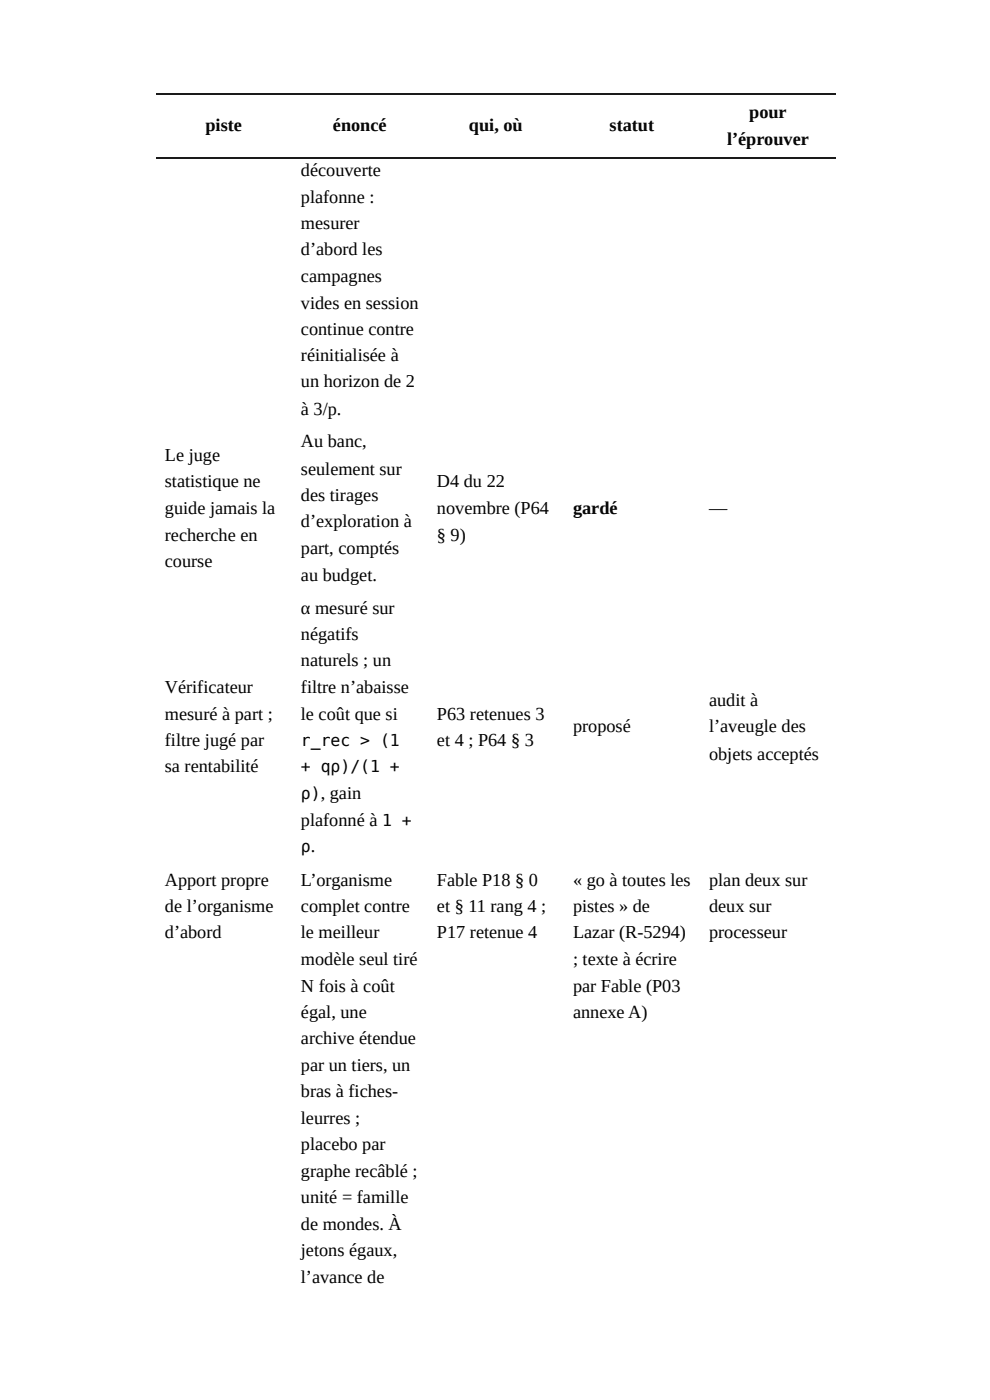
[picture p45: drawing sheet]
<svg xmlns="http://www.w3.org/2000/svg" width="210mm" height="297mm" viewBox="0 0 210 297" stroke-linecap="round" stroke-linejoin="round" font-family="sans-serif">
<defs><g id="words">
<g font-size="3.9">
<text x="43.6" y="27.8">piste</text>
<text x="70.7" y="27.8">énoncé</text>
<text x="99.6" y="27.8">qui, où</text>
<text x="129.4" y="27.8">statut</text>
<text x="159.1" y="25.1">pour</text>
<text x="154.4" y="30.7">l’éprouver</text>
<text x="63.9" y="37.3">découverte</text>
<text x="63.9" y="43.1">plafonne :</text>
<text x="63.9" y="48.7">mesurer</text>
<text x="63.9" y="54.2">d’abord les</text>
<text x="63.9" y="59.8">campagnes</text>
<text x="63.9" y="65.6">vides en session</text>
<text x="63.9" y="71.2">continue contre</text>
<text x="63.9" y="76.7">réinitialisée à</text>
<text x="63.9" y="82.3">un horizon de 2</text>
<text x="63.9" y="88.1">à 3/p.</text>
<text x="63.9" y="95">Au banc,</text>
<text x="35" y="97.9">Le juge</text>
<text x="63.9" y="100.8">seulement sur</text>
<text x="35" y="103.5">statistique ne</text>
<text x="63.9" y="106.4">des tirages</text>
<text x="92.8" y="103.5">D4 du 22</text>
<text x="35" y="109.3">guide jamais la</text>
<text x="63.9" y="111.9">d’exploration à</text>
<text x="92.8" y="109.3">novembre (P64</text>
<text x="121.7" y="109.3">gardé</text>
<text x="150.6" y="109.3">—</text>
<text x="35" y="114.8">recherche en</text>
<text x="63.9" y="117.7">part, comptés</text>
<text x="92.8" y="114.8">§ 9)</text>
<text x="35" y="120.4">course</text>
<text x="63.9" y="123.3">au budget.</text>
<text x="63.9" y="130.4">α mesuré sur</text>
<text x="63.9" y="136">négatifs</text>
<text x="63.9" y="141.6">naturels ; un</text>
<text x="35" y="147.1">Vérificateur</text>
<text x="63.9" y="147.1">filtre n’abaisse</text>
<text x="35" y="152.9">mesuré à part ;</text>
<text x="63.9" y="152.9">le coût que si</text>
<text x="92.8" y="152.9">P63 retenues 3</text>
<text x="121.7" y="155.6">proposé</text>
<text x="150.6" y="150">audit à</text>
<text x="150.6" y="155.6">l’aveugle des</text>
<text x="35" y="158.5">filtre jugé par</text>
<text x="92.8" y="158.5">et 4 ; P64 § 3</text>
<text x="150.6" y="161.4">objets acceptés</text>
<text x="35" y="164">sa rentabilité</text>
<text x="63.9" y="175.4">plafonné à 1 +</text>
<text x="35" y="188.1">Apport propre</text>
<text x="63.9" y="188.1">L’organisme</text>
<text x="92.8" y="188.1">Fable P18 § 0</text>
<text x="121.7" y="188.1">« go à toutes les</text>
<text x="150.6" y="188.1">plan deux sur</text>
<text x="35" y="193.7">de l’organisme</text>
<text x="63.9" y="193.7">complet contre</text>
<text x="92.8" y="193.7">et § 11 rang 4 ;</text>
<text x="121.7" y="193.7">pistes » de</text>
<text x="150.6" y="193.7">deux sur</text>
<text x="35" y="199.2">d’abord</text>
<text x="63.9" y="199.2">le meilleur</text>
<text x="92.8" y="199.2">P17 retenue 4</text>
<text x="121.7" y="199.2">Lazar (R-5294)</text>
<text x="150.6" y="199.2">processeur</text>
<text x="63.9" y="205.1">modèle seul tiré</text>
<text x="121.7" y="205.1">; texte à écrire</text>
<text x="63.9" y="210.6">N fois à coût</text>
<text x="121.7" y="210.6">par Fable (P03</text>
<text x="63.9" y="216.2">égal, une</text>
<text x="63.9" y="221.7">archive étendue</text>
<text x="121.7" y="216.2">annexe A)</text>
<text x="63.9" y="227.5">par un tiers, un</text>
<text x="63.9" y="233.1">bras à fiches-</text>
<text x="63.9" y="238.7">leurres ;</text>
<text x="63.9" y="244.2">placebo par</text>
<text x="63.9" y="250">graphe recâblé ;</text>
<text x="63.9" y="255.6">unité = famille</text>
<text x="63.9" y="261.1">de mondes. À</text>
<text x="63.9" y="266.7">jetons égaux,</text>
<text x="63.9" y="272.5">l’avance de</text>
</g>
<g font-size="3.5">
<text x="63.9" y="158.5">r_rec &gt; (1</text>
<text x="63.9" y="164">+ qρ)/(1 +</text>
<text x="63.9" y="169.6">ρ), gain</text>
<text x="63.9" y="181">ρ.</text>
</g>
</g></defs>
<path d="M33.1 20h144.4M33.1 33.5h144.4" fill="none" stroke="#1a1a1a" stroke-width=".26"/>
<use href="#words"/>
</svg>
